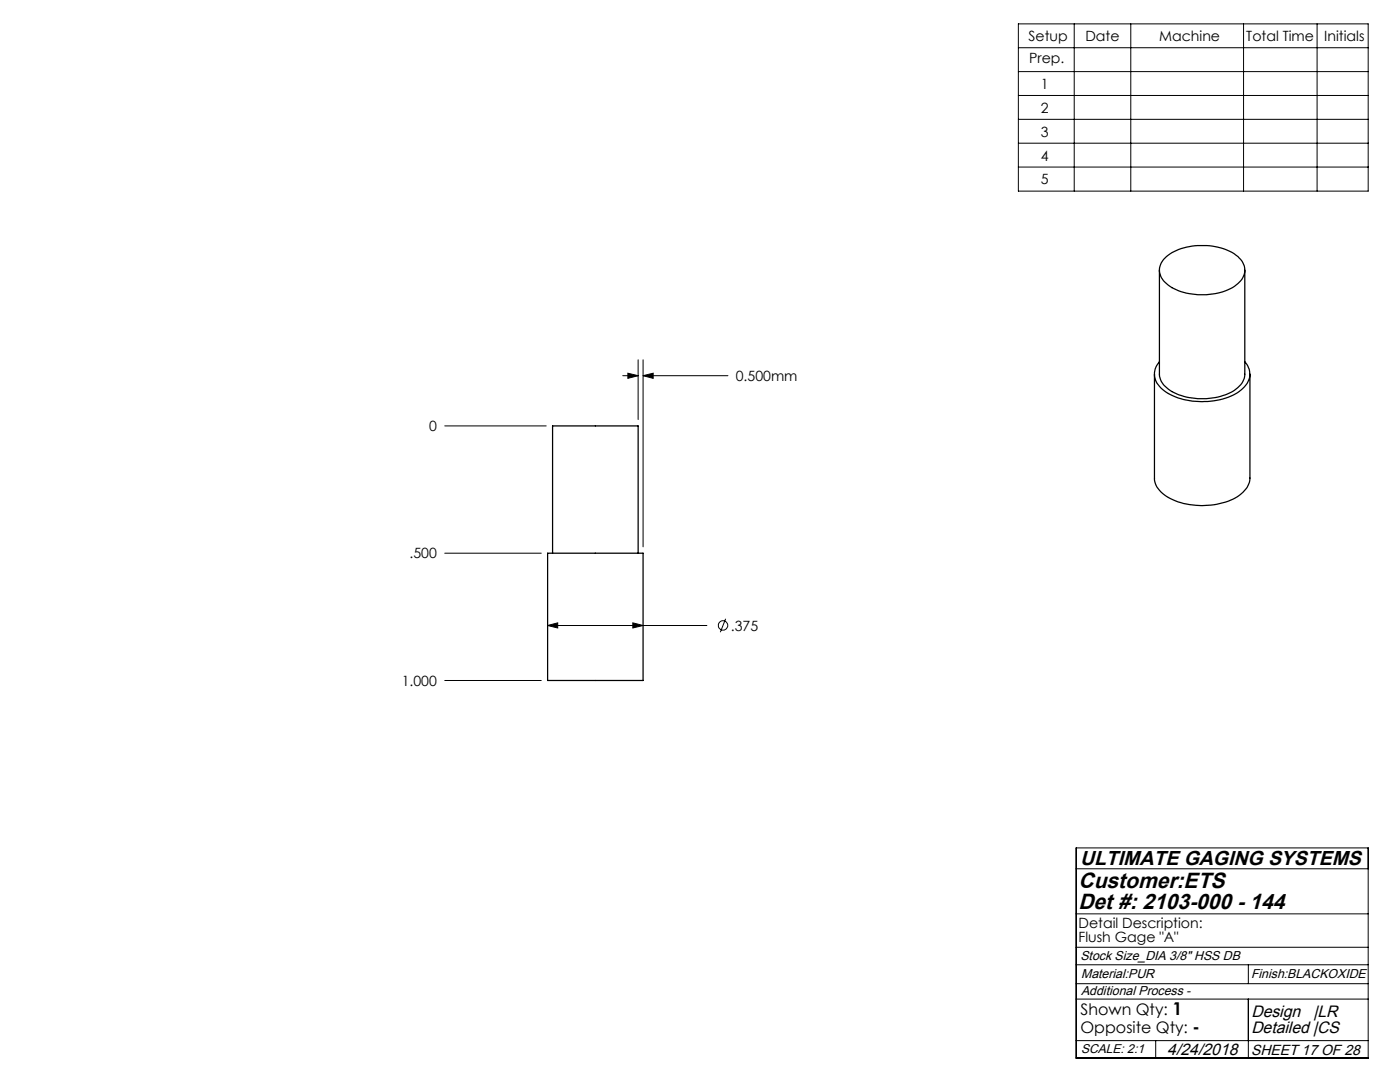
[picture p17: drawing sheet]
<svg xmlns="http://www.w3.org/2000/svg" width="279mm" height="216mm" viewBox="0 0 279 216" stroke-linecap="round" stroke-linejoin="round" font-family="sans-serif">
<defs><g id="words">
<g font-size="4.4">
<text x="215.2" y="177.1">Customer:ETS</text>
<text x="215.2" y="181.4">Det #: 2103-000 - 144</text>
</g>
<text font-size="4" x="215.5" y="172.6">ULTIMATE GAGING SYSTEMS</text>
<g font-size="3.3">
<text x="249.7" y="202.9">Design</text>
<text x="262.1" y="202.9">|LR</text>
<text x="249.7" y="206.1">Detailed |CS</text>
<text x="233" y="210.4">4/24/2018</text>
</g>
<g font-size="3.2">
<text x="215.6" y="202.6">Shown Qty: 1</text>
<text x="215.6" y="206.1">Opposite Qty: -</text>
</g>
<text font-size="2.9" x="249.7" y="210.4">SHEET 17 OF 28</text>
<g font-size="2.8">
<text x="205.3" y="8.1">Setup</text>
<text x="216.6" y="8.1">Date</text>
<text x="231.3" y="8.1">Machine</text>
<text x="248.7" y="8.1">Total Time</text>
<text x="264.3" y="8.1">Initials</text>
<text x="205.4" y="12.7">Prep.</text>
<text x="207.7" y="17.7">1</text>
<text x="207.7" y="22.5">2</text>
<text x="207.7" y="27.3">3</text>
<text x="207.7" y="32">4</text>
<text x="207.7" y="36.7">5</text>
<text x="146.9" y="76">0.500mm</text>
<text x="85.6" y="86">0</text>
<text x="81.7" y="111.4">.500</text>
<text x="145.9" y="125.9">.375</text>
<text x="80.2" y="136.8">1.000</text>
<text x="215.2" y="185.1">Detail Description:</text>
<text x="215.2" y="188">Flush Gage &quot;A&quot;</text>
</g>
<g font-size="2.6">
<text x="215.6" y="191.5">Stock Size_DIA 3/8&quot; HSS DB</text>
<text x="215.8" y="195.2">Material:PUR</text>
<text x="249.7" y="195.2">Finish:BLACKOXIDE</text>
<text x="215.8" y="198.6">Additional Process -</text>
</g>
<text font-size="2.5" x="215.8" y="210">SCALE: 2:1</text>
</g></defs>
<g fill="none" stroke="#000" stroke-width=".2">
<path d="M203.2 4.8h69.9v33.3h-69.9zM203.2 9.5h69.9M203.2 14.3h69.9M203.2 19.1h69.9M214.4 4.8v33.3M225.7 4.8v33.3M248.2 4.8v33.3M262.9 4.8v33.3M203.2 23.8h69.9M203.2 28.6h69.9M203.2 33.3h69.9M124.3 75h3.1"/>
<path d="M125.3 74.5l2.1 .5-2.1 .5zM127.4 71.8v11.9M128.3 75l2.1-.5v1zM128.3 71.8v37.3M128.3 75h17M88.8 85h20.2M88.8 110.4h19.2M88.8 135.8h19.2M109.3 124.8l2-.5v1zM109.3 124.8h31.8M126.3 124.3l2 .5-2 .5zM144.8 123.5l-1 2.7"/>
<path d="M214.8 169.2h58.3v41.9h-58.3zM214.8 173.4h58.3M214.8 196.3h58.3M214.8 192.5h58.3M214.8 189h58.3M214.8 199.4h58.3M214.8 182.4h58.3M249.1 192.5v3.8M249.1 199.4v11.7M214.8 207.6h58.3M230.6 207.6v3.5"/>
<circle cx="144.3" cy="124.8" r=".94"/>
</g>
<path d="M126.3 124.3l2 .5-2 .5zM109.3 124.8l2-.5v1zM125.3 74.5l2.1 .5-2.1 .5zM128.3 75l2.1-.5v1z" fill="#000"/>
<path d="M231.4 53.9v20.7a4.6 4.6 0 0 0 3.4 4 13 13 0 0 0 11.9-1 3.7 3.7 0 0 0 1.7-3v-20.7M232.5 51.5a11.6 11.6 0 0 1 9.4-2.4 8.3 8.3 0 0 1 6.1 3.3 3.3 3.3 0 0 1-1.3 4.5 12.8 12.8 0 0 1-13.6 0 3.3 3.3 0 0 1-.6-5.4zM230.4 74.6v20.8a5.1 5.1 0 0 0 3.7 4.3 15.1 15.1 0 0 0 12.9-.6 4.6 4.6 0 0 0 2.4-3.7v-20.8M231.4 72.2a3.7 3.7 0 0 0 .6 5.5 14.2 14.2 0 0 0 13.6 1.4 5.5 5.5 0 0 0 3.8-4.3 4 4 0 0 0-1-2.6M109.3 110.4h19v25.4h-19zM110.3 110.4v-25.4h17.1v25.4" fill="none" stroke="#000" stroke-width=".25"/>
<use href="#words"/>
</svg>
